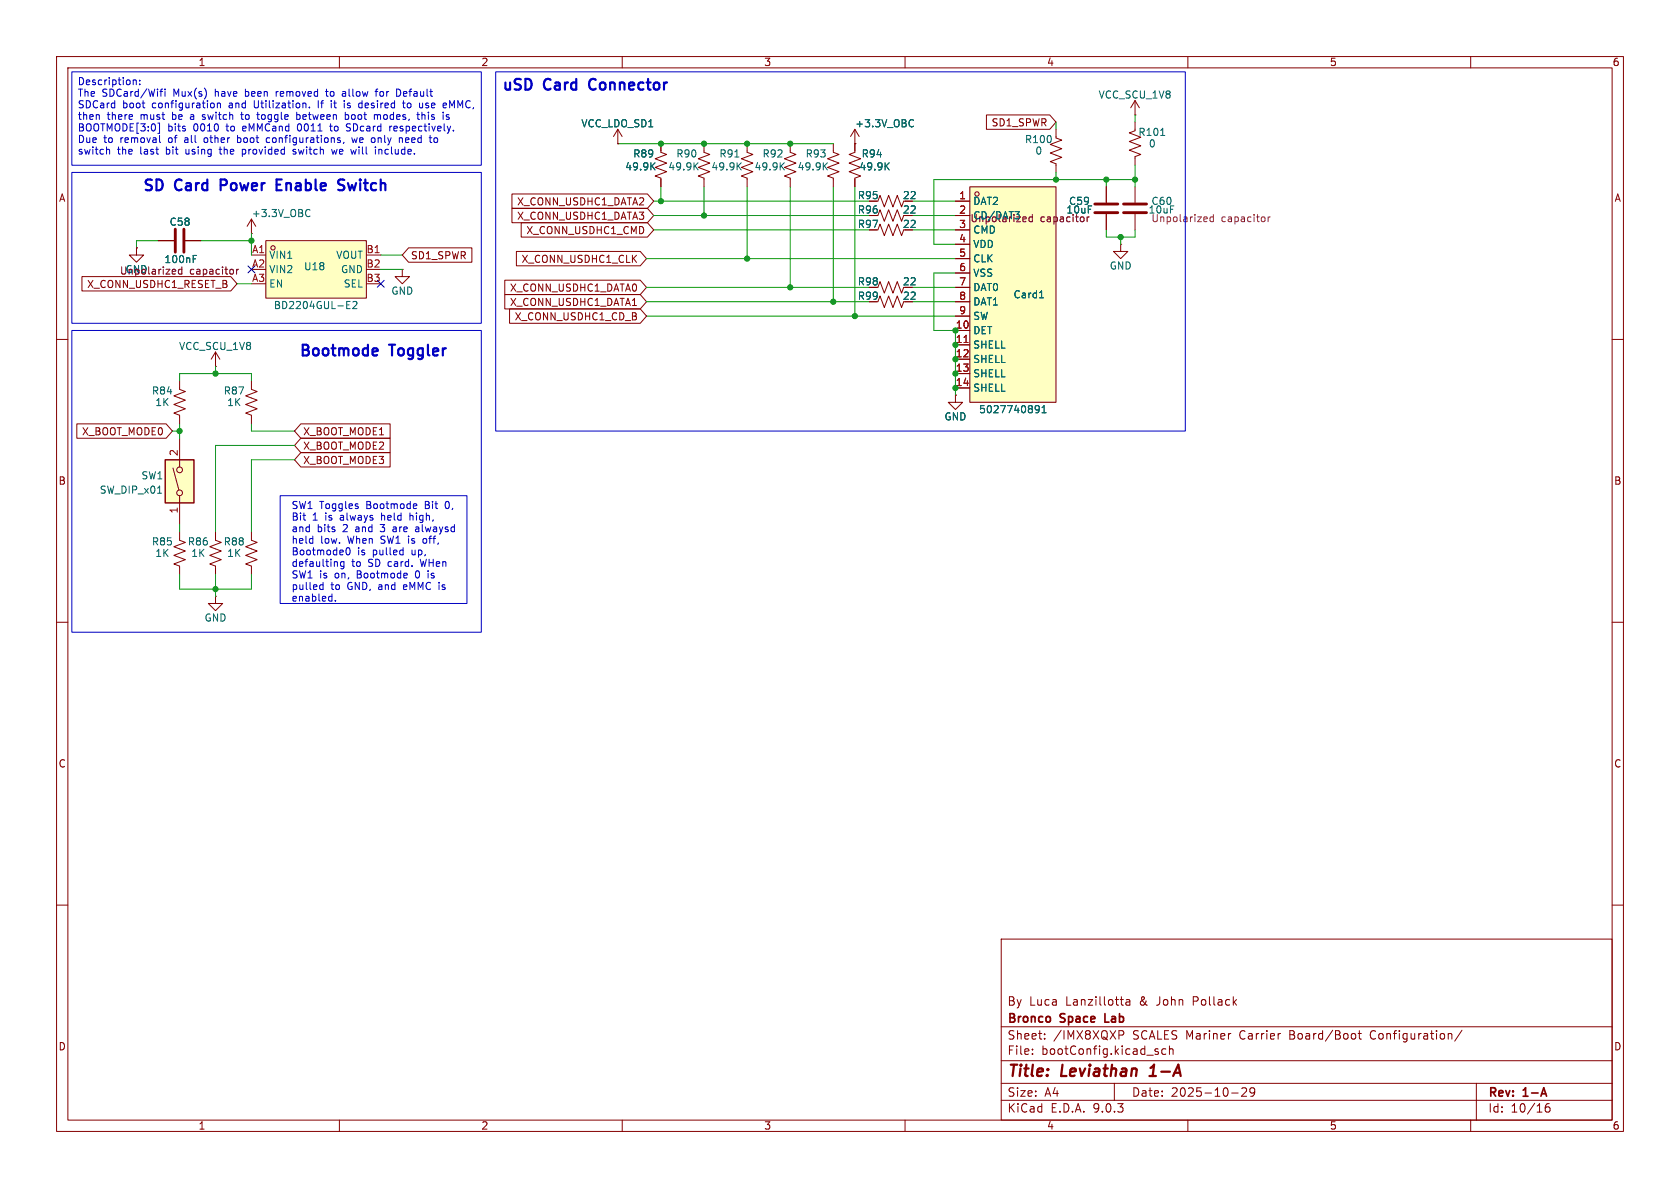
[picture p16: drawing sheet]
<svg xmlns="http://www.w3.org/2000/svg" width="297mm" height="210mm" viewBox="0 0 297 210" stroke-linecap="round" stroke-linejoin="round" font-family="sans-serif">
<defs><g id="words">
<g font-size="2.8" fill="#840000">
<text x="178" y="190.9">Title:</text>
<text x="187.7" y="190.9">Leviathan</text>
<text x="204.2" y="190.9">1-A</text>
</g>
<g font-size="2.7" fill="#0000c2">
<text x="88.5" y="16.5">uSD</text>
<text x="96.2" y="16.5">Card</text>
<text x="104.9" y="16.5">Connector</text>
<text x="25" y="34.3">SD</text>
<text x="31" y="34.3">Card</text>
<text x="39.7" y="34.3">Power</text>
<text x="50.3" y="34.3">Enable</text>
<text x="62.1" y="34.3">Switch</text>
<text x="52.7" y="63.5">Bootmode</text>
<text x="69" y="63.5">Toggler</text>
</g>
<g font-size="2.1" fill="#840000">
<text x="178" y="178">By</text>
<text x="181.9" y="178">Luca</text>
<text x="188.5" y="178">Lanzillotta</text>
<text x="201.6" y="178">&amp;</text>
<text x="204.8" y="178">John</text>
<text x="211.3" y="178">Pollack</text>
<text x="178" y="184">Sheet:</text>
<text x="178" y="181.2">Bronco</text>
<text x="186.2" y="184">/IMX8XQXP</text>
<text x="187.5" y="181.2">Space</text>
<text x="196" y="181.2">Lab</text>
<text x="200.3" y="184">SCALES Mariner</text>
<text x="219.4" y="184">Carrier</text>
<text x="228.4" y="184">Board/Boot</text>
<text x="242.8" y="184">Configuration/</text>
<text x="178" y="186.7">File:</text>
<text x="184.1" y="186.7">bootConfig.kicad_sch</text>
<text x="178" y="196.9">KiCad</text>
<text x="178" y="194.1">Size:</text>
<text x="184.7" y="194.1">A4</text>
<text x="185.7" y="196.9">E.D.A.</text>
<text x="193.3" y="196.9">9.0.3</text>
<text x="200" y="194.1">Date:</text>
<text x="207" y="194.1">2025-10-29</text>
<text x="263" y="194.3">Rev:</text>
<text x="263" y="196.9">Id:</text>
<text x="267.1" y="196.9">10/16</text>
<text x="269.4" y="194.3">1-A</text>
</g>
<g font-size="1.8" fill="#840000">
<text x="35" y="11.9">1</text>
<text x="85" y="11.9">2</text>
<text x="135" y="11.9">3</text>
<text x="185" y="11.9">4</text>
<text x="235" y="11.9">5</text>
<text x="285" y="11.9">6</text>
<text x="175.2" y="22.5">SD1_SPWR</text>
<text x="10.3" y="35.9">A</text>
<text x="151.5" y="35.4">R95</text>
<text x="159.5" y="35.4">22</text>
<text x="285.3" y="35.9">A</text>
<text x="91.3" y="36.5">X_CONN_USDHC1_DATA2</text>
<text x="91.3" y="39.1">X_CONN_USDHC1_DATA3</text>
<text x="93" y="41.6">X_CONN_USDHC1_CMD</text>
<text x="151.5" y="37.9">R96</text>
<text x="151.5" y="40.5">R97</text>
<text x="159.5" y="37.9">22</text>
<text x="159.5" y="40.5">22</text>
<text x="72.5" y="46">SD1_SPWR</text>
<text x="92.1" y="46.7">X_CONN_USDHC1_CLK</text>
<text x="15.3" y="51.1">X_CONN_USDHC1_RESET_B</text>
<text x="90" y="51.8">X_CONN_USDHC1_DATA0</text>
<text x="151.5" y="50.6">R98</text>
<text x="151.5" y="53.2">R99</text>
<text x="159.5" y="50.6">22</text>
<text x="159.5" y="53.2">22</text>
<text x="90" y="54.3">X_CONN_USDHC1_DATA1</text>
<text x="90.9" y="56.8">X_CONN_USDHC1_CD_B</text>
<text x="14.4" y="77.2">X_BOOT_MODE0</text>
<text x="53.5" y="77.2">X_BOOT_MODE1</text>
<text x="53.5" y="79.7">X_BOOT_MODE2</text>
<text x="53.5" y="82.2">X_BOOT_MODE3</text>
<text x="10.3" y="85.9">B</text>
<text x="285.3" y="85.9">B</text>
<text x="10.3" y="135.9">C</text>
<text x="285.3" y="135.9">C</text>
<text x="10.3" y="185.9">D</text>
<text x="285.3" y="185.9">D</text>
<text x="35" y="199.9">1</text>
<text x="85" y="199.9">2</text>
<text x="135" y="199.9">3</text>
<text x="185" y="199.9">4</text>
<text x="235" y="199.9">5</text>
<text x="285" y="199.9">6</text>
</g>
<g font-size="1.8" fill="#0000c2">
<text x="13.7" y="15.4">Description:</text>
<text x="13.7" y="17.4">The</text>
<text x="18" y="17.4">SDCard/Wifi</text>
<text x="30.8" y="17.4">Mux(s)</text>
<text x="38.3" y="17.4">have</text>
<text x="43.8" y="17.4">been</text>
<text x="49.4" y="17.4">removed</text>
<text x="58.5" y="17.4">to</text>
<text x="61.6" y="17.4">allow</text>
<text x="67.7" y="17.4">for</text>
<text x="71.5" y="17.4">Default</text>
<text x="13.7" y="19.5">SDCard</text>
<text x="13.7" y="21.5">then</text>
<text x="13.7" y="23.6">BOOTMODE[3:0]</text>
<text x="18.9" y="21.5">there</text>
<text x="21.7" y="19.5">boot</text>
<text x="24.9" y="21.5">must</text>
<text x="27" y="19.5">configuration</text>
<text x="29.6" y="23.6">bits</text>
<text x="30.7" y="21.5">be</text>
<text x="34.1" y="21.5">a</text>
<text x="34.3" y="23.6">0010</text>
<text x="36.4" y="21.5">switch</text>
<text x="40.3" y="23.6">to</text>
<text x="40.8" y="19.5">and</text>
<text x="43.4" y="23.6">eMMCand</text>
<text x="43.5" y="21.5">to</text>
<text x="45.4" y="19.5">Utilization.</text>
<text x="46.6" y="21.5">toggle</text>
<text x="53.3" y="23.6">0011</text>
<text x="53.7" y="21.5">between</text>
<text x="56.9" y="19.5">If</text>
<text x="59.3" y="23.6">to</text>
<text x="59.4" y="19.5">it</text>
<text x="61.9" y="19.5">is</text>
<text x="62.3" y="23.6">SDcard</text>
<text x="62.5" y="21.5">boot</text>
<text x="64.7" y="19.5">desired</text>
<text x="67.8" y="21.5">modes,</text>
<text x="70.1" y="23.6">respectively.</text>
<text x="72.8" y="19.5">to</text>
<text x="75.7" y="21.5">this</text>
<text x="75.8" y="19.5">use</text>
<text x="80.2" y="19.5">eMMC,</text>
<text x="13.7" y="25.6">Due</text>
<text x="13.7" y="27.6">switch</text>
<text x="18.3" y="25.6">to</text>
<text x="20.7" y="27.6">the</text>
<text x="21.4" y="25.6">removal</text>
<text x="24.9" y="27.6">last</text>
<text x="29.6" y="27.6">bit</text>
<text x="30" y="25.6">of</text>
<text x="33.1" y="25.6">all</text>
<text x="33.3" y="27.6">using</text>
<text x="36.7" y="25.6">other</text>
<text x="39.5" y="27.6">the</text>
<text x="42.8" y="25.6">boot</text>
<text x="43.7" y="27.6">provided</text>
<text x="48.2" y="25.6">configurations,</text>
<text x="52.9" y="27.6">switch</text>
<text x="60" y="27.6">we</text>
<text x="63.5" y="25.6">we</text>
<text x="63.6" y="27.6">will</text>
<text x="67.1" y="25.6">only</text>
<text x="68" y="27.6">include.</text>
<text x="72.2" y="25.6">need</text>
<text x="51.7" y="90.3">SW1 Toggles</text>
<text x="51.7" y="92.4">Bit</text>
<text x="51.7" y="94.4">and</text>
<text x="55.4" y="92.4">1</text>
<text x="56.3" y="94.4">bits</text>
<text x="57.8" y="92.4">is</text>
<text x="60.6" y="92.4">always</text>
<text x="60.9" y="94.4">2</text>
<text x="63.3" y="94.4">and</text>
<text x="65.1" y="90.3">Bootmode</text>
<text x="67.9" y="94.4">3</text>
<text x="68.1" y="92.4">held</text>
<text x="70.3" y="94.4">are</text>
<text x="73.3" y="92.4">high,</text>
<text x="74.5" y="94.4">alwaysd</text>
<text x="75.6" y="90.3">Bit</text>
<text x="79.4" y="90.3">0,</text>
<text x="51.7" y="96.4">held</text>
<text x="51.7" y="98.5">Bootmode0</text>
<text x="51.7" y="100.5">defaulting</text>
<text x="56.9" y="96.4">low.</text>
<text x="61.8" y="96.4">When</text>
<text x="62.4" y="100.5">to</text>
<text x="63.4" y="98.5">is</text>
<text x="65.4" y="100.5">SD card.</text>
<text x="66.2" y="98.5">pulled</text>
<text x="67.8" y="96.4">SW1 is</text>
<text x="73.2" y="98.5">up,</text>
<text x="75" y="100.5">WHen</text>
<text x="75.6" y="96.4">off,</text>
<text x="51.7" y="102.6">SW1 is</text>
<text x="51.7" y="104.6">pulled</text>
<text x="51.7" y="106.7">enabled.</text>
<text x="58.7" y="104.6">to</text>
<text x="59.5" y="102.6">on,</text>
<text x="61.7" y="104.6">GND, and</text>
<text x="63.6" y="102.6">Bootmode</text>
<text x="72" y="104.6">eMMC is</text>
<text x="74.1" y="102.6">0</text>
<text x="76.5" y="102.6">is</text>
</g>
<g font-size="1.8" fill="#006464">
<text x="194.1" y="17.6">VCC_SCU_1V8</text>
<text x="102.7" y="22.7">VCC_LDO_SD1</text>
<text x="151.1" y="22.7">+3.3V_OBC</text>
<text x="111.8" y="28">R89</text>
<text x="119.5" y="28">R90</text>
<text x="127.1" y="28">R91</text>
<text x="134.7" y="28">R92</text>
<text x="142.3" y="28">R93</text>
<text x="152.2" y="28">R94</text>
<text x="181.1" y="25.5">R100</text>
<text x="182.9" y="27.5">0</text>
<text x="201.2" y="24.2">R101</text>
<text x="203" y="26.3">0</text>
<text x="110.4" y="30.3">49.9K</text>
<text x="118.1" y="30.3">49.9K</text>
<text x="125.7" y="30.3">49.9K</text>
<text x="133.3" y="30.3">49.9K</text>
<text x="140.9" y="30.3">49.9K</text>
<text x="151.8" y="30.3">49.9K</text>
<text x="29.9" y="40.1">C58</text>
<text x="44.4" y="38.6">+3.3V_OBC</text>
<text x="171.5" y="39.5">Unpolarized</text>
<text x="172" y="36.4">DAT2</text>
<text x="172" y="39">CD/DAT3</text>
<text x="172" y="41.5">CMD</text>
<text x="188.9" y="36.4">C59</text>
<text x="203.5" y="36.4">C60</text>
<text x="47.5" y="45.9">VIN1</text>
<text x="53.6" y="48">U18</text>
<text x="59.3" y="45.9">VOUT</text>
<text x="172" y="44">VDD</text>
<text x="172" y="46.6">CLK</text>
<text x="196.1" y="47.9">GND</text>
<text x="47.5" y="48.5">VIN2</text>
<text x="47.5" y="51">EN</text>
<text x="60.2" y="48.5">GND</text>
<text x="60.7" y="51">SEL</text>
<text x="69.1" y="52.3">GND</text>
<text x="172" y="49.1">VSS</text>
<text x="172" y="51.7">DAT0</text>
<text x="179.1" y="52.9">Card1</text>
<text x="48.3" y="54.8">BD2204GUL-E2</text>
<text x="172" y="54.2">DAT1</text>
<text x="172" y="56.7">SW</text>
<text x="172" y="59.3">DET</text>
<text x="31.6" y="62.1">VCC_SCU_1V8</text>
<text x="172" y="61.8">SHELL</text>
<text x="172" y="64.4">SHELL</text>
<text x="26.8" y="70">R84</text>
<text x="27.4" y="72">1K</text>
<text x="39.5" y="70">R87</text>
<text x="40.1" y="72">1K</text>
<text x="172" y="66.9">SHELL</text>
<text x="172" y="69.4">SHELL</text>
<text x="166.9" y="74.5">GND</text>
<text x="173" y="73.3">5027740891</text>
<text x="17.5" y="87.5">SW_DIP_x01</text>
<text x="24.9" y="84.9">SW1</text>
<text x="26.8" y="96.6">R85</text>
<text x="27.4" y="98.7">1K</text>
<text x="33.1" y="96.6">R86</text>
<text x="33.7" y="98.7">1K</text>
<text x="39.5" y="96.6">R88</text>
<text x="40.1" y="98.7">1K</text>
<text x="36.1" y="110.1">GND</text>
</g>
<g font-size="1.8" fill="#a90000">
<text x="169.5" y="35.3">1</text>
<text x="169.5" y="37.8">2</text>
<text x="169.5" y="40.4">3</text>
<text x="44.5" y="44.8">A1</text>
<text x="44.5" y="47.4">A2</text>
<text x="64.7" y="44.8">B1</text>
<text x="64.7" y="47.4">B2</text>
<text x="169.5" y="42.9">4</text>
<text x="169.5" y="45.5">5</text>
<text x="44.5" y="49.9">A3</text>
<text x="64.7" y="49.9">B3</text>
<text x="169.5" y="48">6</text>
<text x="169.5" y="50.5">7</text>
<text x="169.5" y="53.1">8</text>
<text x="168.9" y="58.2">10</text>
<text x="169.5" y="55.6">9</text>
<text x="168.9" y="60.7">11</text>
<text x="168.9" y="63.2">12</text>
<text x="168.9" y="65.8">13</text>
<text x="168.9" y="68.3">14</text>
<text x="31.5" y="80.7" transform="rotate(-90 31.5 80.7)">2</text>
<text x="31.5" y="90.9" transform="rotate(-90 31.5 90.9)">1</text>
</g>
<g font-size="1.8" fill="#840084">
<text x="183.9" y="39.5">capacitor</text>
<text x="188.4" y="37.9">10uF</text>
<text x="203" y="37.9">10uF</text>
<text x="203.5" y="39.5">Unpolarized</text>
<text x="215.9" y="39.5">capacitor</text>
<text x="29" y="46.7">100nF</text>
<text x="21.1" y="48.7">Unpolarized</text>
<text x="22.1" y="48.5">GND</text>
<text x="33.5" y="48.7">capacitor</text>
</g>
</g></defs>
<g fill="none" stroke="#840000" stroke-width=".18">
<path d="M10 10h277v190h-277zM12 12h273v186h-273zM60 10v2M110 10v2M160 10v2M210 10v2M260 10v2M132.1 25.4v1.5l1 .4-2 .8 2 .7-2 .8 2 .8-2 .7 1 .4v1.5M139.7 25.4v1.5l1 .4-2 .8 2 .7-2 .8 2 .8-2 .7 1 .4v1.5M147.3 25.4v1.5l1 .4-2 .8 2 .7-2 .8 2 .8-2 .7 1 .4v1.5M151.1 25.4h.1M151.1 22.9l-.7 1.2"/>
<path d="M151.1 22.9l.8 1.2M151.1 22.9v2.5M10 60h2M38.1 64.8h.1M38.1 62.2l-.8 1.3M38.1 62.2l.8 1.3M38.1 62.2v2.6M285 60h2M10 110h2M285 110h2M10 160h2M177 166h108v32h-108z"/>
<path d="M198 176.7h.6M198.5 177.7h.1M199.1 176.8h.6v.9M199.7 177.1h-.5a.29 .29 0 0 0-.2 .3 .29 .29 0 0 0 .2 .3l.5-.1M285 160h2M60 198v2M110 198v2M160 198v2M177 194.5h108M177 191.5h108M177 187.5h108M177 181.5h108"/>
<path d="M182.5 186.3v.1M182.5 185.5v.1M184.7 183.6v.1M184.7 182.8v.1M197 191.5v3M197.8 182.2h.6l.3 .3-.2 .4-.7 .1M204.6 185.9l.2 .2-.2 .3M204.6 185.4l.1 .1M206.1 185.5l-.4-.1-.3 .3v.4l.1 .2h.6M206.7 185.5l.3-.1 .3 .1 .1 .9M206.7 184.9v1.5M210 198v2"/>
<path d="M217.7 193.2h1.2M219.5 192.4l.6-.1 .2 .1 .1 .3-.9 1.1h.9M221.8 192.9l-.3 .3h-.3l-.2-.3 .1-.5 .4-.1 .2 .1a.99 .99 0 0 1-.3 1.4h-.3M239.4 182.7l.3 .3v.4l-.3 .3M240.1 182.7h.6M240.3 182.2v1.3l.4 .2M256.5 182.7l.2 .2v.8M258.5 182.1l-1.3 2M260 198v2M261 191.5v6.5M273.9 195.1a.59 .59 0 0 0-.7 .6v.6l.1 .2 .4 .1 .3-.1v-.5l-.1-.3h-.4l-.3 .3"/>
</g>
<path d="M203.2 190.2h1.1M203.8 188.5l-.4 .3" fill="none" stroke="#840000" stroke-width=".4"/>
<path d="M195.3 179.2v1.5h.8" fill="none" stroke="#840000" stroke-width=".3"/>
<path d="M129.9 27.8h.7M130.5 29.3l.5 .7M131 28.8l-.7 .7M138.1 29.3l.6 .7M138.7 28.8l-.8 .7M145.7 29.3l.6 .7M146.3 28.8l-.8 .7M161.1 21.2l.4 .1M161.5 22.3l-.4 .1" fill="none" stroke="#006464" stroke-width=".18"/>
<path d="M171.4 33h15.3v38.1h-15.3z" fill="#ffffc2"/>
<g fill="none" stroke="#840000" stroke-width=".18">
<path d="M200.7 17.8l-.8 1.3M200.7 17.8l.7 1.3M200.7 17.8v2.5M109.2 25.4h.1M109.2 22.9l-.7 1.2M109.2 22.9l.8 1.2M109.2 22.9v2.5M116.8 25.4v1.5l1.1 .4-2.1 .8 2.1 .7-2.1 .8 2.1 .8-2.1 .7 1 .4v1.5M124.5 25.4v1.5l1 .4-2.1 .8 2.1 .7-2.1 .8 2.1 .8-2.1 .7 1.1 .4v1.5M155.2 38.1l.4-1 .7 2 .8-2 .8 2 .7-2 .8 2 .4-1M168.9 35.6h2.5M168.9 38.1h2.5"/>
<path d="M171.4 33h15.3v38.1h-15.3zM186.7 22.9v1.5l1 .4-2 .7 2 .8-2 .8 2 .7-2 .8 1 .4v1.5M200.7 20.3h.1M24.1 43.8v1.3h1.3l-1.3 1.3-1.2-1.3h1.2M24.1 43.8h.1M27.9 42.5h2.8M32.8 42.5h2.8M71.1 47.6v1.3h1.3l-1.3 1.3-1.3-1.3h1.3M71.1 47.6h.1M155.2 50.8l.4-1 .7 2 .8-2 .8 2 .7-2 .8 2 .4-1M155.2 40.6l.4-1 .7 2.1 .8-2.1 .8 2.1 .7-2.1 .8 2.1 .4-1.1M155.2 53.3l.4-1 .7 2.1 .8-2.1 .8 2.1 .7-2.1 .8 2.1 .4-1.1"/>
<path d="M168.9 40.6h2.5M168.9 43.2h2.5M168.9 45.7h2.5M168.9 48.3h2.5M168.9 50.8h2.5M168.9 53.3h2.5M168.9 55.9h2.5M168.9 58.4h2.5M198.1 43.2v1.3h1.3l-1.3 1.2-1.3-1.2h1.3M198.1 43.2h.1M168.9 69.9v1.2h1.3l-1.3 1.3-1.3-1.3h1.3M168.9 69.9h.1"/>
<path d="M168.9 61h2.5M168.9 63.5h2.5M168.9 66h2.5M168.9 68.6h2.5M38.1 94v1.5l1 .4-2 .7 2 .8-2 .8 2 .7-2 .8 1 .4v1.5M38.1 105.4v1.3h1.3l-1.3 1.3-1.3-1.3h1.3M38.1 105.4h.1"/>
<circle cx="172.7" cy="34.3" r=".38"/>
</g>
<path d="M115.2 29.3l.6 .7M115.8 28.8l-.7 .7M122.9 29.3l.5 .7M123.4 28.8l-.7 .7M179.4 37.4h.8l-.4 .5M34.2 45.8h.4M34.2 45.2h.6M183.8 52.6h.7M183.1 71.8l.1-.1 .5 .1a.84 .84 0 0 1-.3 1.2h-.3M183.7 72.2l-.2 .3-.4-.1M184.2 73h.7M184.2 72.1l.4-.4v1.3" fill="none" stroke="#006464" stroke-width=".18"/>
<path d="M170.4 60.5h.7" fill="none" stroke="#a90000" stroke-width=".18"/>
<path d="M31 40.5v4.1M32.5 40.5v4.1" fill="none" stroke="#840000" stroke-width=".51"/>
<path d="M31 47.7l.1 .2-.7 .1M32.1 47.2v1.3M32.1 47.7l-.3-.1-.3 .3 .2 .5h.4M41.8 47.6v.9M42.2 47.6l-.4 .3" fill="none" stroke="#840084" stroke-width=".18"/>
<path d="M47 42.5h17.8v10.2h-17.8z" fill="#ffffc2"/>
<g fill="none" stroke="#840000" stroke-width=".18">
<path d="M155.2 35.6l.4-1.1 .7 2.1 .8-2.1 .8 2.1 .7-2.1 .8 2.1 .4-1M195.6 33v2.8M195.6 37.8v2.8M200.7 33v2.8M200.7 37.8v2.8M44.4 45.1h2.6M47 42.5h17.8v10.2h-17.8zM64.8 45.1h2.5M44.4 67.3v1.5l1.1 .4-2.1 .8 2.1 .7-2.1 .8 2.1 .8-2.1 .7 1 .4v1.5M44.4 94v1.5l1.1 .4-2.1 .7 2.1 .8-2.1 .8 2.1 .7-2.1 .8 1 .4v1.5"/>
<circle cx="48.3" cy="43.8" r=".38"/>
</g>
<path d="M61.3 53.9h.4M61.3 54.6h.6M61.3 53.3h.6M62.4 53.4l.5-.1 .2 .3-.8 1h.8" fill="none" stroke="#006464" stroke-width=".18"/>
<path d="M193.5 37.6h4.1M193.5 36.1h4.1M198.6 37.6h4.1M198.6 36.1h4.1" fill="none" stroke="#840000" stroke-width=".51"/>
<path d="M181.4 38.4v.2l-.6 .2M182.5 38.4l-.3-.1-.3 .3 .1 .5h.5M182.5 37.9v1.3M192.2 38.3v.9M213.4 38.4v.2l-.6 .2M214.5 37.9v1.3M214.5 38.4l-.4-.1-.2 .3 .1 .5h.5M224.2 38.3v.9M224.6 38.3l-.4 .3" fill="none" stroke="#840084" stroke-width=".18"/>
<path d="M29.2 81.3h5.1v7.6h-5.1z" fill="#ffffc2"/>
<g fill="none" stroke="#840000" stroke-width=".18">
<path d="M44.4 38.7l-.7 1.3M44.4 38.7l.8 1.3M44.4 38.7v2.6M90.5 34.3h24l1.1 1.3-1.1 1.2h-24zM90.5 36.8h24l1.1 1.3-1.1 1.3h-24zM92.1 39.4h22.4l1.1 1.2-1.1 1.3h-22.4zM109.2 25.4h.1M116.8 25.4v1.3M116.8 31.8v1.2M151.1 25.4v1.5l-1 .4 2 .8-2 .7 2 .8-2 .8 2 .7-1 .4v1.5M151.1 25.4h.1M168.9 35.6h2.5"/>
<path d="M168.9 38.1h2.5M174.4 20.3h11.2l1.1 1.3-1.1 1.3h-11.2zM195.6 33v2.8M195.6 37.8v2.8M200.7 21.6v1.5l-1.1 .4 2.1 .8-2.1 .7 2.1 .8-2.1 .7 2.1 .8-1 .4v1.5M14.5 48.9h26.3l1.1 1.3-1.1 1.2h-26.3zM24.1 43.8h.1M27.9 42.5h2.8M32.8 42.5h2.8M44.4 41.3h.1M72.2 43.8h11.2v2.6h-11.2l-1.1-1.3zM89.2 52.1h24l1.1 1.2-1.1 1.3h-24z"/>
<path d="M89.2 49.5h24l1.1 1.3-1.1 1.3h-24zM90.1 54.6h23.1l1.1 1.3-1.1 1.3h-23.1zM91.3 44.4h21.9l1.1 1.3-1.1 1.3h-21.9zM168.9 40.6h2.5M168.9 43.2h2.5M168.9 45.7h2.5M168.9 48.3h2.5M168.9 50.8h2.5M168.9 53.3h2.5M168.9 55.9h2.5M168.9 58.4h2.5M13.6 74.9h15.8l1.1 1.3-1.1 1.3h-15.8z"/>
<path d="M31.7 67.3v1.5l1.1 .4-2.1 .8 2.1 .7-2.1 .8 2.1 .8-2.1 .7 1 .4v1.5M31.7 77.5v5.1M53.2 74.9h15.8v2.6h-15.8l-1.1-1.3zM53.2 77.5h15.8v2.5h-15.8l-1.1-1.3zM168.9 69.9h.1M168.9 61h2.5M168.9 63.5h2.5M168.9 66h2.5M168.9 68.6h2.5M30.6 82.7l1 3.9M31.7 94v1.5l1.1 .4-2.1 .7 2.1 .8-2.1 .8 2.1 .7-2.1 .8 1 .4v1.5M31.7 87.6v5.1"/>
<path d="M53.2 80h15.8v2.6h-15.8l-1.1-1.3z"/>
<circle cx="31.8" cy="83.1" r=".51"/>
<circle cx="31.8" cy="87.1" r=".51"/>
</g>
<path d="M29.2 81.3h5.1v7.6h-5.1z" fill="none" stroke="#840000" stroke-width=".25"/>
<g fill="none" stroke="#006464" stroke-width=".18">
<path d="M54.4 37l.4 .1M54.8 38.2l-.4 .1M115.2 29.3l.6 .7M115.8 28.8l-.7 .7M156.7 29.3l.5 .7M157.2 28.8l-.7 .7M161.1 21.2l.4 .1M161.5 22.3l-.4 .1M179.4 37.4h.8l-.4 .5M205.2 23.9h.7M34.2 45.8h.4M34.2 45.2h.6"/>
<path d="M183.8 52.6h.7M183.1 71.8l.1-.1 .5 .1a.84 .84 0 0 1-.3 1.2h-.3M183.7 72.2l-.2 .3-.4-.1M184.2 73h.7M184.2 72.1l.4-.4v1.3M27.9 87.2h.7"/>
</g>
<g fill="none" stroke="#009600" stroke-width=".18">
<path d="M109.2 25.4h38.1M115.6 38.1h38.1M115.6 35.6h38.1M116.8 33v2.6M124.5 33v5.1M132.1 33v12.7M139.7 33v17.8M147.3 33v20.3M151.1 33v22.9M161.3 38.1h7.6M161.3 35.6h7.6M186.7 21.6v1.3"/>
<path d="M186.7 30.5v1.3M195.6 31.8v1.2M200.7 31.8h-35.6v11.4h3.8M200.7 20.3v1.3M200.7 29.2v3.8M27.9 42.5h-3.8v1.3M35.6 42.5h8.8M41.9 50.2h2.5M44.4 41.3v3.8M67.3 47.6h3.8M67.3 45.1h3.8M114.3 55.9h54.6"/>
<path d="M114.3 50.8h39.4M114.3 53.3h39.4M114.3 45.7h54.6M115.6 40.6h38.1M161.3 50.8h7.6M161.3 40.6h7.6M161.3 53.3h7.6M168.9 48.3h-3.8v10.1h3.8v11.5M195.6 40.6v1.3h5.1v-1.3M198.1 41.9v1.3M30.5 76.2h1.2M31.7 67.3v-1.3h12.7v1.3"/>
<path d="M31.7 74.9v2.6M38.1 64.8v1.2M44.4 74.9v1.3h7.7M52.1 78.7h-14v15.3M31.7 92.7v1.3M52.1 81.3h-7.7v12.7M31.7 101.6v2.5h12.7v-2.5M38.1 101.6v3.8"/>
</g>
<path d="M43.8 47l1.3 1.2M45.1 47l-1.3 1.2M66.7 49.6l1.2 1.2M67.9 49.6l-1.2 1.2" fill="none" stroke="#000084" stroke-width=".18"/>
<g fill="none" stroke="#0000c2" stroke-width=".18">
<path d="M12.7 12.7h72.4v16.5h-72.4zM23.5 14.1v.9M23.5 14.2l.2-.1 .3 .1 .1 .8M24.7 14.9v.1M24.7 14.2v.1M28.3 16.2h.5M28.8 15.7l-.4 .2v1.1M29.2 15.7v.2M29.2 16.2v.8M37.5 18.2l.3 .1 .1 .2-.1 .4-.3 .2M38.4 18.3l.2-.1 .3 .1 .1 .8M38.4 18.2v.9"/>
<path d="M42.7 19.8v1.1l.3 .2M48.8 16.2v.8M49.1 16.2l-.3 .2M52.5 19.8v1.3M53.9 18.2l.2 .2v.7M54.7 18.9v.2M56.3 17.8v1.3M57.5 16.2h.5M57.7 15.7v1.1l.3 .2M58.6 18.2v.9M60.6 16.2h.4M60.6 17h.5"/>
<path d="M60.9 17.8v.1M60.9 18.2v.9M61 19.8v1.3M61.1 16.5l-.5 .1M63.6 18.2l.4 .1M64 19l-.4 .1M64 17.8v1.3M66.3 16.2h.5M66.8 15.7l-.3 .2v1.1M70.1 15.7a.64 .64 0 0 1 .7 .7 .64 .64 0 0 1-.7 .6M71.1 18.2h.5M71.3 17.8v1.1l.3 .2"/>
<path d="M72.2 18.2l-.2 .3v.3l.2 .3M74.6 19.8v1.3M75.3 19l.1 .1M75.3 18.3v.3M79.9 18.7l-.4-.9v1.3M87.6 12.7h121.9v63.5h-121.9zM12.7 30.5h72.4v26.7h-72.4zM19 26.4l.4 .2v.6M28.2 23.9v1.1l.2 .2M28.2 21.8v1.8h-.3M35.8 21l.1 .1M35.8 20.4l.1 .3"/>
<path d="M36.2 24.4l-.1 .2 .1 .5M38.7 26.4h.5M38.9 26l.1 1.2M42 23.9v1.3M42 25.1l.4 .1M42.4 24.4h-.4M42.5 20.3h.5M42.8 26.4v1.3M42.8 27.2h.4M43.2 26.4l-.4 .1M45.4 20.3h.5M45.6 20.9l.3 .2"/>
<path d="M47.7 24.4h-.4l-.2 .2 .1 .5h.5M51.8 26.6l.1 .2 .4 .2M52.3 27.1l-.1 .1h-.4M52.5 20.3h.3l.3 .2-.2 .5h-.4M52.8 21.9l-.2 .5 .2 .7M58.3 22.3h.4M58.4 21.9v1.1l.3 .2M58.6 26.4l.3 .8 .2-.6 .3 .6 .2-.8M60 24.8l.2 .2-.2 .2M60 24.4h.1M60.8 25.1l-.1 .3M61 20.3h.4l.2 .2-.1 .5h-.5"/>
<path d="M61.2 23.1h.6M61.3 22.4l.5 .2M62 21.9h-.5l-.2 .1M62.2 24.4l.2 .8 .3-.6 .2 .6 .3-.8M63 26.4l-.3 .8M66.4 20.3l.3 .1M66.7 20.4l.2-.1h.3l.1 .8M66.7 20.4v.7M67 26.4v.8M68.9 22.3v.9M69 22.4l-.1 .1M69.7 22.4v.7"/>
<path d="M70.2 22.6l-.6 .1M71.1 24.5v.7M71.7 24.5v.6M72.3 24.7l-.6 .1M73.7 20.3h.5M74 21.1h.2M74.6 20.4l.4-.1 .1 .1M76.8 24.5l-.1 .5 .2 .2 .4-.1 .1-.1-.1-.5M78.9 20.3h.5M78.9 20.6l.5 .1v.2l-.2 .2-.3-.1M12.7 58.4h72.4v53.4h-72.4zM49.5 87.6h33v19.1h-33z"/>
<path d="M60.8 99.3v1l-.2 .3-.3-.1M60.8 99.3h-.4l-.2 .2 .1 .6h.5M61.8 97.1l.1 .5-.1 .4-.3 .1-.3-.3M67.2 92.7h.8M67.2 93.9l.2 .1M67.5 90.7v1.2M67.6 91.1l-.1 .1M69.5 93.8l.1 .2h.3M69.9 93.1l-.4 .1M69.9 93.5h-.3l-.1 .2M72.5 90.7v1.2M72.8 91.1l-.3 .1"/>
<path d="M73.6 89.1l.1 .3-.6 .1M74 93.4l-.4 .1-.2 .2 .2 .3 .4-.1M74.3 98.9l.3 1.2M74.8 95.3v.6l.4 .1M78.9 88.7l-.2 .4 .2 .7M56.8 103.4h.3M57.1 102.9v1.3M57.1 104.2h-.3M59.3 106.1v.2M71.5 103.4l-.2 .2v.4l.2 .2M71.9 103.7l-.6 .1M73.6 101l-.2 .4 .2 .7"/>
<path d="M75.7 101.3v.9"/>
</g>
<path d="M48.9 32.6h.6M49.8 31.7h-.9v1.9h.9M59.9 32.5l.2 .1a.7 .7 0 0 1 .8 .5l-.1 .3-.3 .2-.7-.1M60.9 31.8l-.8-.1-.2 .2M66.5 61.6l.2 .1 .1 .3-.9 .2M66.7 62.8h-.2" fill="none" stroke="#0000c2" stroke-width=".38"/>
<path d="M181.4 38.4v.2l-.6 .2M182.5 37.9v1.3M182.5 38.4l-.3-.1-.3 .3 .1 .5h.5M192.2 38.3v.9M31 47.7l.1 .2-.7 .1M32.1 47.2v1.3M32.1 47.7l-.3-.1-.3 .3 .2 .5h.4M41.8 47.6v.9M42.2 47.6l-.4 .3" fill="none" stroke="#840084" stroke-width=".18"/>
<path d="M170.4 60.5h.7" fill="none" stroke="#a90000" stroke-width=".18"/>
<g fill="#009600" stroke="#009600" stroke-width=".18">
<circle cx="124.5" cy="25.4" r=".46"/>
<circle cx="132.1" cy="25.4" r=".46"/>
<circle cx="139.7" cy="25.4" r=".46"/>
<circle cx="147.3" cy="53.3" r=".46"/>
<circle cx="132.1" cy="45.7" r=".46"/>
<circle cx="139.7" cy="50.8" r=".46"/>
<circle cx="124.5" cy="38.1" r=".46"/>
<circle cx="31.7" cy="76.2" r=".46"/>
<circle cx="38.1" cy="66" r=".46"/>
<circle cx="44.4" cy="42.5" r=".46"/>
<circle cx="168.9" cy="61" r=".46"/>
<circle cx="151.1" cy="55.9" r=".46"/>
<circle cx="168.9" cy="68.6" r=".46"/>
<circle cx="168.9" cy="63.5" r=".46"/>
<circle cx="168.9" cy="66" r=".46"/>
<circle cx="168.9" cy="58.4" r=".46"/>
<circle cx="198.1" cy="41.9" r=".46"/>
<circle cx="38.1" cy="104.1" r=".46"/>
<circle cx="116.8" cy="35.6" r=".46"/>
<circle cx="116.8" cy="25.4" r=".46"/>
<circle cx="186.7" cy="31.8" r=".46"/>
<circle cx="195.6" cy="31.8" r=".46"/>
<circle cx="200.7" cy="31.8" r=".46"/>
</g>
<use href="#words"/>
</svg>
